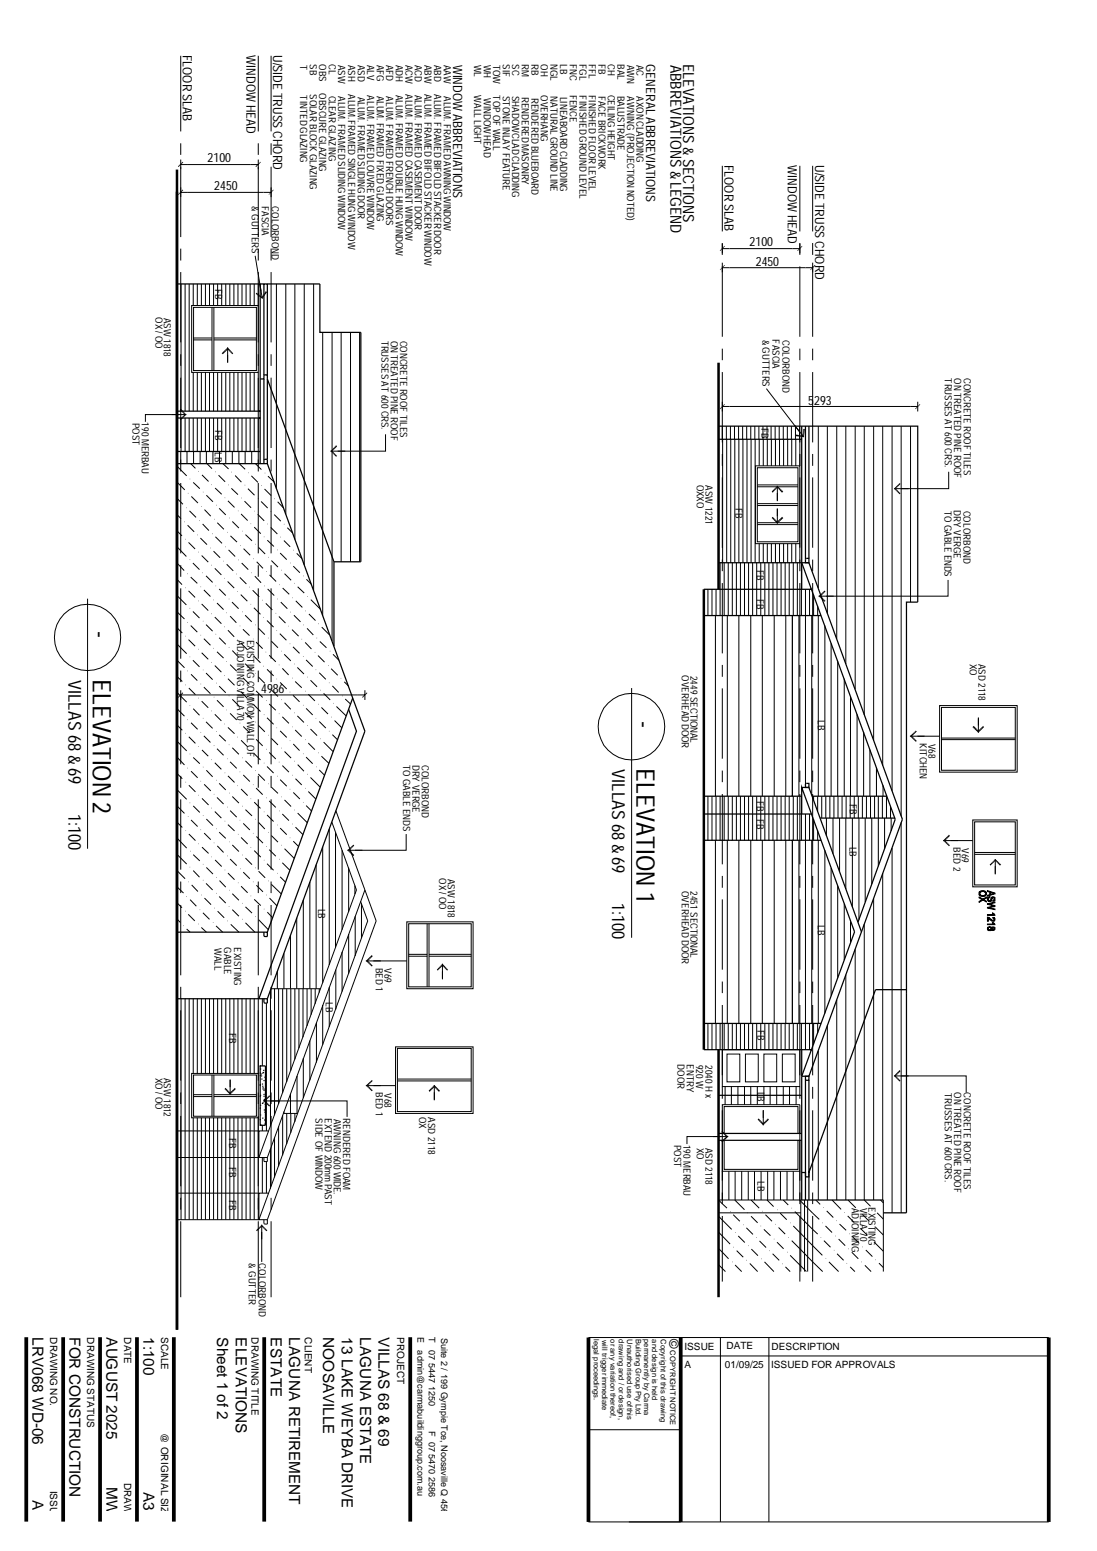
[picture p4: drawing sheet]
<svg xmlns="http://www.w3.org/2000/svg" width="297mm" height="420mm" viewBox="0 0 297 420" stroke-linecap="round" stroke-linejoin="round" font-family="sans-serif">
<defs><g id="words">
<g font-size="6.9">
<text x="25.1" y="171.1" transform="rotate(90 25.1 171.1)">-</text>
<text x="25.1" y="183.9" transform="rotate(90 25.1 183.9)">ELEVATION 2</text>
<text x="172.4" y="195.2" transform="rotate(90 172.4 195.2)">-</text>
<text x="172.4" y="208.1" transform="rotate(90 172.4 208.1)">ELEVATION 1</text>
</g>
<g font-size="4.8">
<text x="18.5" y="184.3" transform="rotate(90 18.5 184.3)">VILLAS 68 &amp; 69</text>
<text x="165.8" y="208.4" transform="rotate(90 165.8 208.4)">VILLAS 68 &amp; 69</text>
<text x="18.5" y="220.4" transform="rotate(90 18.5 220.4)">1:100</text>
<text x="165.8" y="244.6" transform="rotate(90 165.8 244.6)">1:100</text>
</g>
<g font-size="4.1">
<text x="181.5" y="17.5" transform="rotate(90 181.5 17.5)">ABBREVIATIONS &amp; LEGEND</text>
<text x="185" y="17.2" transform="rotate(90 185 17.2)">ELEVATIONS &amp; SECTIONS</text>
<text x="8.8" y="362.2" transform="rotate(90 8.8 362.2)">LRV068 WD-06</text>
<text x="18.8" y="362.2" transform="rotate(90 18.8 362.2)">FOR CONSTRUCTION</text>
<text x="28.9" y="362.2" transform="rotate(90 28.9 362.2)">AUGUST 2025</text>
<text x="38.9" y="362.2" transform="rotate(90 38.9 362.2)">1:100</text>
<text x="58.8" y="362.2" transform="rotate(90 58.8 362.2)">Sheet 1 of 2</text>
<text x="63.8" y="362.2" transform="rotate(90 63.8 362.2)">ELEVATIONS</text>
<text x="73.3" y="362.2" transform="rotate(90 73.3 362.2)">ESTATE</text>
<text x="78.3" y="362.2" transform="rotate(90 78.3 362.2)">LAGUNA RETIREMENT</text>
<text x="87.5" y="362.2" transform="rotate(90 87.5 362.2)">NOOSAVILLE</text>
<text x="92.5" y="362.2" transform="rotate(90 92.5 362.2)">13 LAKE WEYBA DRIVE</text>
<text x="97.5" y="362.2" transform="rotate(90 97.5 362.2)">LAGUNA ESTATE</text>
<text x="102.5" y="362.2" transform="rotate(90 102.5 362.2)">VILLAS 68 &amp; 69</text>
<text x="8.8" y="406.3" transform="rotate(90 8.8 406.3)">A</text>
<text x="28.9" y="402.8" transform="rotate(90 28.9 402.8)">MW</text>
<text x="38.9" y="404.1" transform="rotate(90 38.9 404.1)">A3</text>
</g>
<g font-size="3.5">
<text x="49.5" y="14.9" transform="rotate(90 49.5 14.9)">FLOOR SLAB</text>
<text x="66.7" y="15" transform="rotate(90 66.7 15)">WINDOW HEAD</text>
<text x="74" y="14.9" transform="rotate(90 74 14.9)">U/SIDE TRUSS CHORD</text>
<text x="122.7" y="17.5" transform="rotate(90 122.7 17.5)">WINDOW ABBREVIATIONS</text>
<text x="174.9" y="17.3" transform="rotate(90 174.9 17.3)">GENERAL ABBREVIATIONS</text>
<text x="56.2" y="44">2100</text>
<text x="196.2" y="44.7" transform="rotate(90 196.2 44.7)">FLOOR SLAB</text>
<text x="213.4" y="44.8" transform="rotate(90 213.4 44.8)">WINDOW HEAD</text>
<text x="220.7" y="44.7" transform="rotate(90 220.7 44.7)">U/SIDE TRUSS CHORD</text>
<text x="58" y="51.5">2450</text>
<text x="202.9" y="66.8">2100</text>
<text x="204.6" y="71.9">2450</text>
<text x="218.9" y="109.6">5293</text>
<text x="70.7" y="187.7">4986</text>
<text x="181.3" y="362.8" transform="rotate(90 181.3 362.8)">©</text>
</g>
<g font-size="2.7">
<text x="81.3" y="17.5" transform="rotate(90 81.3 17.5)">T</text>
<text x="83.9" y="17.4" transform="rotate(90 83.9 17.4)">SB</text>
<text x="86.4" y="17.4" transform="rotate(90 86.4 17.4)">OBS</text>
<text x="89.1" y="17.4" transform="rotate(90 89.1 17.4)">CL</text>
<text x="91.6" y="17.5" transform="rotate(90 91.6 17.5)">ASW</text>
<text x="94.2" y="17.5" transform="rotate(90 94.2 17.5)">ASH</text>
<text x="96.9" y="17.5" transform="rotate(90 96.9 17.5)">ASD</text>
<text x="99.4" y="17.5" transform="rotate(90 99.4 17.5)">ALV</text>
<text x="102" y="17.5" transform="rotate(90 102 17.5)">AFG</text>
<text x="104.6" y="17.5" transform="rotate(90 104.6 17.5)">AFD</text>
<text x="107.2" y="17.5" transform="rotate(90 107.2 17.5)">ADH</text>
<text x="109.8" y="17.5" transform="rotate(90 109.8 17.5)">ACW</text>
<text x="112.4" y="17.5" transform="rotate(90 112.4 17.5)">ACD</text>
<text x="115" y="17.5" transform="rotate(90 115 17.5)">ABW</text>
<text x="117.5" y="17.5" transform="rotate(90 117.5 17.5)">ABD</text>
<text x="120.1" y="17.5" transform="rotate(90 120.1 17.5)">AAW</text>
<text x="128.4" y="17.5" transform="rotate(90 128.4 17.5)">WL</text>
<text x="131" y="17.5" transform="rotate(90 131 17.5)">WH</text>
<text x="133.5" y="17.5" transform="rotate(90 133.5 17.5)">TOW</text>
<text x="136.1" y="17.4" transform="rotate(90 136.1 17.4)">SIF</text>
<text x="138.7" y="17.4" transform="rotate(90 138.7 17.4)">SC</text>
<text x="141.3" y="17.3" transform="rotate(90 141.3 17.3)">RM</text>
<text x="143.9" y="17.3" transform="rotate(90 143.9 17.3)">RB</text>
<text x="146.5" y="17.4" transform="rotate(90 146.5 17.4)">OH</text>
<text x="149.1" y="17.3" transform="rotate(90 149.1 17.3)">NGL</text>
<text x="151.6" y="17.3" transform="rotate(90 151.6 17.3)">LB</text>
<text x="154.3" y="17.3" transform="rotate(90 154.3 17.3)">FNC</text>
<text x="156.9" y="17.3" transform="rotate(90 156.9 17.3)">FGL</text>
<text x="159.4" y="17.3" transform="rotate(90 159.4 17.3)">FFL</text>
<text x="162.1" y="17.3" transform="rotate(90 162.1 17.3)">FB</text>
<text x="164.6" y="17.4" transform="rotate(90 164.6 17.4)">CH</text>
<text x="167.2" y="17.3" transform="rotate(90 167.2 17.3)">BAL</text>
<text x="169.8" y="17.5" transform="rotate(90 169.8 17.5)">AWN</text>
<text x="172.4" y="17.5" transform="rotate(90 172.4 17.5)">AC</text>
<text x="81.3" y="25.9" transform="rotate(90 81.3 25.9)">TINTED GLAZING</text>
<text x="83.9" y="25.4" transform="rotate(90 83.9 25.4)">SOLAR BLOCK GLAZING</text>
<text x="86.4" y="25.3" transform="rotate(90 86.4 25.3)">OBSCURE GLAZING</text>
<text x="89.1" y="25.9" transform="rotate(90 89.1 25.9)">CLEAR GLAZING</text>
<text x="91.6" y="26" transform="rotate(90 91.6 26)">ALUM. FRAMED SLIDING WINDOW</text>
<text x="94.2" y="25.5" transform="rotate(90 94.2 25.5)">ALUM.FRAMED SINGLE HUNG WINDOW</text>
<text x="96.9" y="26.2" transform="rotate(90 96.9 26.2)">ALUM. FRAMED SLIDING DOOR</text>
<text x="99.4" y="25.9" transform="rotate(90 99.4 25.9)">ALUM. FRAMED LOUVRE WINDOW</text>
<text x="102" y="25.9" transform="rotate(90 102 25.9)">ALUM. FRAMED FIXED GLAZING</text>
<text x="104.6" y="26.1" transform="rotate(90 104.6 26.1)">ALUM. FRAMED FRENCH DOORS</text>
<text x="107.2" y="25.6" transform="rotate(90 107.2 25.6)">ALUM. FRAMED DOUBLE HUNG WINDOW</text>
<text x="109.8" y="25.4" transform="rotate(90 109.8 25.4)">ALUM. FRAMED CASEMENT WINDOW</text>
<text x="112.4" y="25.6" transform="rotate(90 112.4 25.6)">ALUM. FRAMED CASEMENT DOOR</text>
<text x="115" y="25.4" transform="rotate(90 115 25.4)">ALUM. FRAMED BIFOLD STACKER WINDOW</text>
<text x="117.5" y="25.5" transform="rotate(90 117.5 25.5)">ALUM. FRAMED BIFOLD STACKER DOOR</text>
<text x="120.1" y="26" transform="rotate(90 120.1 26)">ALUM. FRAMED AWNING WINDOW</text>
<text x="128.4" y="25.9" transform="rotate(90 128.4 25.9)">WALL LIGHT</text>
<text x="131" y="26.6" transform="rotate(90 131 26.6)">WINDOW HEAD</text>
<text x="133.5" y="25.9" transform="rotate(90 133.5 25.9)">TOP OF WALL</text>
<text x="136.1" y="26" transform="rotate(90 136.1 26)">STONE INLAY FEATURE</text>
<text x="138.7" y="25.9" transform="rotate(90 138.7 25.9)">SHADOWCLAD CLADDING</text>
<text x="141.3" y="26.2" transform="rotate(90 141.3 26.2)">RENDERED MASONRY</text>
<text x="143.9" y="26.5" transform="rotate(90 143.9 26.5)">RENDERED BLUEBOARD</text>
<text x="146.5" y="25.8" transform="rotate(90 146.5 25.8)">OVERHANG</text>
<text x="149.1" y="26" transform="rotate(90 149.1 26)">NATURAL GROUND LINE</text>
<text x="151.6" y="26.2" transform="rotate(90 151.6 26.2)">LINEABOARD CLADDING</text>
<text x="154.3" y="25.7" transform="rotate(90 154.3 25.7)">FENCE</text>
<text x="156.9" y="25.9" transform="rotate(90 156.9 25.9)">FINISHED GROUND LEVEL</text>
<text x="159.4" y="25.8" transform="rotate(90 159.4 25.8)">FINISHED FLOOR LEVEL</text>
<text x="162.1" y="25.9" transform="rotate(90 162.1 25.9)">FACE BRICKWORK</text>
<text x="164.6" y="25.6" transform="rotate(90 164.6 25.6)">CEILING HEIGHT</text>
<text x="167.2" y="26" transform="rotate(90 167.2 26)">BALUSTRADE</text>
<text x="169.8" y="26.1" transform="rotate(90 169.8 26.1)">AWNING (PROJECTION NOTED)</text>
<text x="172.4" y="26" transform="rotate(90 172.4 26)">AXON CLADDING</text>
<text x="68.2" y="55.9" transform="rotate(90 68.2 55.9)">&amp; GUTTERS</text>
<text x="70.9" y="55.8" transform="rotate(90 70.9 55.8)">FASCIA</text>
<text x="73.6" y="55.9" transform="rotate(90 73.6 55.9)">COLORBOND</text>
<text x="58.3" y="78.3" transform="rotate(90 58.3 78.3)">FB</text>
<text x="42.1" y="86" transform="rotate(90 42.1 86)">OX / OO</text>
<text x="44.4" y="86.1" transform="rotate(90 44.4 86.1)">ASW 1818</text>
<text x="103.3" y="92.2" transform="rotate(90 103.3 92.2)">TRUSSES AT 600 CRS.</text>
<text x="105.8" y="92.2" transform="rotate(90 105.8 92.2)">ON TREATED PINE ROOF</text>
<text x="108.4" y="92.2" transform="rotate(90 108.4 92.2)">CONCRETE ROOF TILES</text>
<text x="206.5" y="92" transform="rotate(90 206.5 92)">&amp; GUTTERS</text>
<text x="209.2" y="91.9" transform="rotate(90 209.2 91.9)">FASCIA</text>
<text x="211.9" y="92" transform="rotate(90 211.9 92)">COLORBOND</text>
<text x="255.9" y="102.5" transform="rotate(90 255.9 102.5)">TRUSSES AT 600 CRS.</text>
<text x="258.4" y="102.4" transform="rotate(90 258.4 102.4)">ON TREATED PINE ROOF</text>
<text x="260.9" y="102.4" transform="rotate(90 260.9 102.4)">CONCRETE ROOF TILES</text>
<text x="35.9" y="114.5" transform="rotate(90 35.9 114.5)">POST</text>
<text x="38.4" y="114.4" transform="rotate(90 38.4 114.4)">190 MERBAU</text>
<text x="58.3" y="116.5" transform="rotate(90 58.3 116.5)">FB</text>
<text x="206.2" y="115.9" transform="rotate(90 206.2 115.9)">FB</text>
<text x="58.2" y="122.6" transform="rotate(90 58.2 122.6)">LB</text>
<text x="188.7" y="131.3" transform="rotate(90 188.7 131.3)">OXXO</text>
<text x="191" y="131.4" transform="rotate(90 191 131.4)">ASW 1221</text>
<text x="199.1" y="137.5" transform="rotate(90 199.1 137.5)">FB</text>
<text x="255.8" y="138.4" transform="rotate(90 255.8 138.4)">TO GABLE ENDS</text>
<text x="258.3" y="138.2" transform="rotate(90 258.3 138.2)">DRY VERGE</text>
<text x="260.9" y="138.3" transform="rotate(90 260.9 138.3)">COLORBOND</text>
<text x="204.9" y="154.4" transform="rotate(90 204.9 154.4)">FB</text>
<text x="204.9" y="162.2" transform="rotate(90 204.9 162.2)">FB</text>
<text x="64.3" y="173.4" transform="rotate(90 64.3 173.4)">ADJOINING VILLA 70</text>
<text x="67" y="173.3" transform="rotate(90 67 173.3)">EXISTING COMMON WALL OF</text>
<text x="262.6" y="179.8" transform="rotate(90 262.6 179.8)">XO</text>
<text x="264.9" y="179.8" transform="rotate(90 264.9 179.8)">ASD 2118</text>
<text x="184.7" y="182.9" transform="rotate(90 184.7 182.9)">OVERHEAD DOOR</text>
<text x="186.9" y="183" transform="rotate(90 186.9 183)">2449 SECTIONAL</text>
<text x="221.5" y="195.1" transform="rotate(90 221.5 195.1)">LB</text>
<text x="249.1" y="201.3" transform="rotate(90 249.1 201.3)">KITCHEN</text>
<text x="251.4" y="201.5" transform="rotate(90 251.4 201.5)">V68</text>
<text x="109.1" y="207.2" transform="rotate(90 109.1 207.2)">TO GABLE ENDS</text>
<text x="111.7" y="207.1" transform="rotate(90 111.7 207.1)">DRY VERGE</text>
<text x="114.2" y="207.1" transform="rotate(90 114.2 207.1)">COLORBOND</text>
<text x="204.9" y="217" transform="rotate(90 204.9 217)">FB</text>
<text x="204.9" y="222" transform="rotate(90 204.9 222)">FB</text>
<text x="230.1" y="217.9" transform="rotate(90 230.1 217.9)">FB</text>
<text x="230" y="229.3" transform="rotate(90 230 229.3)">LB</text>
<text x="258.1" y="229.6" transform="rotate(90 258.1 229.6)">BED 2</text>
<text x="260.4" y="229.7" transform="rotate(90 260.4 229.7)">V69</text>
<text x="119" y="238" transform="rotate(90 119 238)">OX / OO</text>
<text x="121.2" y="238" transform="rotate(90 121.2 238)">ASW 1818</text>
<text x="184.7" y="241.3" transform="rotate(90 184.7 241.3)">OVERHEAD DOOR</text>
<text x="186.9" y="241.3" transform="rotate(90 186.9 241.3)">2451 SECTIONAL</text>
<text x="86.2" y="246.2" transform="rotate(90 86.2 246.2)">LB</text>
<text x="221.5" y="250.7" transform="rotate(90 221.5 250.7)">LB</text>
<text x="58.1" y="256.8" transform="rotate(90 58.1 256.8)">WALL</text>
<text x="60.7" y="256.7" transform="rotate(90 60.7 256.7)">GABLE</text>
<text x="63.4" y="256.7" transform="rotate(90 63.4 256.7)">EXISTING</text>
<text x="101.8" y="262.2" transform="rotate(90 101.8 262.2)">BED 1</text>
<text x="104.1" y="262.3" transform="rotate(90 104.1 262.3)">V69</text>
<text x="88.2" y="271.6" transform="rotate(90 88.2 271.6)">LB</text>
<text x="62.1" y="279.9" transform="rotate(90 62.1 279.9)">FB</text>
<text x="205.1" y="278.9" transform="rotate(90 205.1 278.9)">FB</text>
<text x="42.1" y="292" transform="rotate(90 42.1 292)">XO / OO</text>
<text x="44.4" y="292" transform="rotate(90 44.4 292)">ASW 1812</text>
<text x="183.5" y="288.3" transform="rotate(90 183.5 288.3)">DOOR</text>
<text x="186" y="288.3" transform="rotate(90 186 288.3)">ENTRY</text>
<text x="188.5" y="288.4" transform="rotate(90 188.5 288.4)">920 W</text>
<text x="191" y="288.5" transform="rotate(90 191 288.5)">2040 H x</text>
<text x="101.8" y="296" transform="rotate(90 101.8 296)">BED 1</text>
<text x="104.1" y="296.1" transform="rotate(90 104.1 296.1)">V68</text>
<text x="205.1" y="295.7" transform="rotate(90 205.1 295.7)">LB</text>
<text x="255.9" y="296" transform="rotate(90 255.9 296)">TRUSSES AT 600 CRS.</text>
<text x="258.4" y="296" transform="rotate(90 258.4 296)">ON TREATED PINE ROOF</text>
<text x="260.9" y="296" transform="rotate(90 260.9 296)">CONCRETE ROOF TILES</text>
<text x="85.4" y="303" transform="rotate(90 85.4 303)">SIDE OF WINDOW</text>
<text x="88" y="302.9" transform="rotate(90 88 302.9)">EXTEND 200mm PAST</text>
<text x="90.4" y="303.1" transform="rotate(90 90.4 303.1)">AWNING 600 WIDE.</text>
<text x="93" y="302.9" transform="rotate(90 93 302.9)">RENDERED FOAM</text>
<text x="113.5" y="302.6" transform="rotate(90 113.5 302.6)">OX</text>
<text x="115.9" y="302.6" transform="rotate(90 115.9 302.6)">ASD 2118</text>
<text x="62.1" y="308.4" transform="rotate(90 62.1 308.4)">FB</text>
<text x="182.5" y="310.1" transform="rotate(90 182.5 310.1)">POST</text>
<text x="185.1" y="310.1" transform="rotate(90 185.1 310.1)">190 MERBAU</text>
<text x="188.7" y="310.9" transform="rotate(90 188.7 310.9)">XO</text>
<text x="191" y="310.9" transform="rotate(90 191 310.9)">ASD 2118</text>
<text x="62.1" y="316.2" transform="rotate(90 62.1 316.2)">FB</text>
<text x="205.1" y="320" transform="rotate(90 205.1 320)">LB</text>
<text x="62.1" y="325.1" transform="rotate(90 62.1 325.1)">FB</text>
<text x="230.6" y="327.1" transform="rotate(90 230.6 327.1)">ADJOINING</text>
<text x="232.9" y="327.1" transform="rotate(90 232.9 327.1)">VILLA 70</text>
<text x="235.2" y="326.9" transform="rotate(90 235.2 326.9)">EXISTING</text>
<text x="67.4" y="342.3" transform="rotate(90 67.4 342.3)">&amp; GUTTER</text>
<text x="70.1" y="342.3" transform="rotate(90 70.1 342.3)">COLORBOND FA</text>
<text x="13.5" y="362.2" transform="rotate(90 13.5 362.2)">DRAWING NO.</text>
<text x="23.6" y="362.2" transform="rotate(90 23.6 362.2)">DRAWING STATUS</text>
<text x="33.6" y="362.2" transform="rotate(90 33.6 362.2)">DATE</text>
<text x="43.6" y="362.2" transform="rotate(90 43.6 362.2)">SCALE</text>
<text x="68.1" y="362.2" transform="rotate(90 68.1 362.2)">DRAWING TITLE</text>
<text x="82.5" y="362.2" transform="rotate(90 82.5 362.2)">CLIENT</text>
<text x="107.5" y="362.2" transform="rotate(90 107.5 362.2)">PROJECT</text>
<text x="185.3" y="365.6">ISSUE</text>
<text x="196.7" y="365.5">DATE</text>
<text x="208.9" y="365.6">DESCRIPTION</text>
<text x="185.3" y="370.5">A</text>
<text x="196.3" y="370.6">01/09/25</text>
<text x="208.8" y="370.6">ISSUED FOR APPROVALS</text>
<text x="43.6" y="388.3" transform="rotate(90 43.6 388.3)">@ ORIGINAL SIZE</text>
<text x="33.6" y="401.7" transform="rotate(90 33.6 401.7)">DRAWN</text>
<text x="13.5" y="403.8" transform="rotate(90 13.5 403.8)">ISSUE</text>
</g>
<g font-size="2.5">
<text x="113" y="362.1" transform="rotate(90 113 362.1)">E</text>
<text x="113" y="365.8" transform="rotate(90 113 365.8)">admin@carmabuildinggroup.com.au</text>
<text x="116.1" y="362.2" transform="rotate(90 116.1 362.2)">T</text>
<text x="116.1" y="365.8" transform="rotate(90 116.1 365.8)">07 5447 1250</text>
<text x="119.5" y="362.3" transform="rotate(90 119.5 362.3)">Suite 2 / 199 Gympie Tce, Noosaville Q 4566</text>
<text x="116.1" y="387.7" transform="rotate(90 116.1 387.7)">F 07 5470 2586</text>
</g>
<g font-size="2">
<text x="160.8" y="362.8" transform="rotate(90 160.8 362.8)">legal proceedings.</text>
<text x="163.1" y="362.9" transform="rotate(90 163.1 362.9)">will trigger immediate</text>
<text x="165.3" y="362.8" transform="rotate(90 165.3 362.8)">or any variation thereof,</text>
<text x="167.6" y="362.8" transform="rotate(90 167.6 362.8)">drawing and / or design,</text>
<text x="169.8" y="362.8" transform="rotate(90 169.8 362.8)">Unauthorised use of this</text>
<text x="172.1" y="362.8" transform="rotate(90 172.1 362.8)">Building Group Pty Ltd.</text>
<text x="174.4" y="362.8" transform="rotate(90 174.4 362.8)">permanently by Carma</text>
<text x="176.6" y="362.8" transform="rotate(90 176.6 362.8)">and design is held</text>
<text x="178.9" y="362.8" transform="rotate(90 178.9 362.8)">Copyright of this drawing</text>
<text x="181.4" y="365.8" transform="rotate(90 181.4 365.8)">COPYRIGHT NOTICE</text>
</g>
</g></defs>
<g fill="none" stroke="#000" stroke-width=".27">
<path d="M48.9 15.1v20.5M69.9 15.1v20.5M73.4 15.1v20.5M48.9 38.8v3.2M69.9 38.8v3.2M73.4 38.8v3.2M48.9 43.2v21M48.9 44.6h21M48.9 52.1h24.5M69.9 43.2v21M73.4 45.2v19M195.6 44.9v17.8"/>
<path d="M216.6 44.9v17.8M220 44.9v17.8M48.9 67.4v3.2M48.9 73.7v19.1M49 76.9v34.5M50.1 76.9v34.5M51.2 76.9v34.5M52.3 76.9v5.9M53.4 76.9v5.9M54.5 76.9v5.9M55.6 76.9v5.9M56.7 76.9v5.9"/>
<path d="M57.8 76.9v5.9M58.9 76.9v5.9M60 76.9v5.9M61.1 76.9v5.9M62.2 76.9v5.9M63.3 76.9v5.9M64.4 76.9v5.9M65.5 76.9v5.9M66.6 76.9v5.9M67.7 76.9v5.9M68.8 76.9v5.9M69.1 69.3l1.6 9.7"/>
<path d="M69.9 67.4v3.2M69.9 73.7v19.1M70.4 77l.6 3.9M73.4 67.4v3.2M73.4 73.7v19.1M74.8 76.9v55.6M77.4 76.9v62.4M79.8 76.9v69.3M82.4 76.9v76.1M84.9 76.9v83M195.6 65.8v3.2M195.6 71.2v20"/>
<path d="M195.6 67.4h21M195.6 72.5h24.4M216.6 65.8v3.2M216.6 72.2v19M220 65.8v3.2M220 71.2v20M48.9 96v3.1M51.9 82.8h18v18.1h-18zM52.4 83.3h17v17.1h-17zM52.4 91.6h5M52.4 92.1h5M57.4 83.3v17.1"/>
<path d="M57.9 91.6h11.5M57.9 92.1h11.5M57.9 83.3v17.1M61.6 94.1v4.2M69.9 96v3.1M73.4 96v3.1M87.4 90v76.8M89.9 90v83.6M92.4 90v62.2M94.9 90v62.2M97.4 90v62.2M195.6 94.4v3.2"/>
<path d="M216.6 94.4v3.2M220 94.4v3.2M46.5 112.3h4M48.5 112.3h-9.1v2M48.9 102.3v19.1M49 113.2v9.1M50.1 113.2v9.1M51.2 113.2v9.1M52.3 100.9v10.5M52.3 113.2v9.1M53.4 100.9v10.5M53.4 113.2v9.1"/>
<path d="M54.5 100.9v10.5M54.5 113.2v9.1M55.6 100.9v10.5M55.6 113.2v9.1M56.7 100.9v10.5M56.7 113.2v9.1M57.8 100.9v10.5M57.8 113.2v9.1M58.9 100.9v10.5M58.9 113.2v9.1M60 100.9v10.5M60 113.2v9.1"/>
<path d="M61.1 100.9v10.5M61.1 113.2v12.4M62.2 100.9v10.5M62.2 113.2v9.1M63.3 100.9v10.5M63.3 113.2v9.1M64.4 100.9v10.5M64.4 113.2v9.1M65.5 100.9v10.5M65.5 113.2v9.1M66.6 100.9v10.5M66.6 113.2v9.1"/>
<path d="M67.7 100.9v10.5M67.7 113.2v9.1M68.8 100.9v10.5M68.8 113.2v9.1M69.9 100.9v26.8M73.4 102.3v19.1M104.4 117.6v4.6h-13M195.6 100.8v19M195.6 110.1h52.9M195.7 119v33.4M196.7 115.4v3.6M196.8 119v33.4"/>
<path d="M197.8 115.4v3.6M197.9 119v33.4M198.9 115.4v3.6M199 119v33.4M200 115.4v3.6M200.1 119v33.4M201.1 115.4v3.6M201.2 119v33.4M202.2 115.4v3.6M202.3 119v33.4M203.3 115.4v3.6M203.4 119v33.4"/>
<path d="M204.4 115.4v3.6M204.5 119v33.4M205.5 115.4v3.6M205.6 119v7.2M206.6 115.4v3.6M206.7 119v7.2M207.5 105.3l8.9 11.6M207.7 115.4v3.6M207.8 119v7.2M208.8 115.4v3.6M208.9 119v7.2M209.9 115.4v3.6"/>
<path d="M210 119v7.2M211 115.4v3.6M211.1 119v7.2M212.1 115.4v3.6M212.2 119v7.2M213.2 115.4v3.6M213.3 119v7.2M214.3 115.4v3.6M214.4 119v7.2M215.2 115.3l2.5 3.1M215.4 115.4v3.6M215.5 119v7.2"/>
<path d="M216.5 115.4v3.6M216.6 100.8v25.4M220 100.8v19M221.6 115.4v43.9M224 115.4v50.8M226.6 115.4v57.6M229 115.4v64.5M231.6 115.4v71.3M234 115.4v78.3M236.6 115.4v85.1M239 115.4v92M241.6 115.4v98.8"/>
<path d="M244 115.4v105.7M246.5 115.4v47.7M248.5 108.8v2.7M47.9 126.3l2.6 2.6M47.9 130.6l2.1 2.1M47.9 135l1.6 1.6M47.9 139.4l1.1 1.1M48.9 122.3v5.4M48.9 130.9v19M50.4 137.5h.1M50.6 122.3v3.3M50.9 133.6h.1"/>
<path d="M51.3 138.4l1.8 1.8M51.4 129.8h.1M51.6 125.6l1.3 1.3M51.8 134.5l1.8 1.8M52.3 130.7l1.8 1.7M52.4 122.3v3.3M53.8 127.7h.1M54.2 122.3v3.3M54.4 137.2h.1M54.7 128.7l1.8 1.7M54.9 133.3h.1M55.4 138l1.7 1.8"/>
<path d="M55.9 134.2l1.8 1.7M55.9 122.3v3.3M56 125.6l1.4 1.4M57.3 131.3h.1M57.7 122.3v3.3M58.3 127.8h.1M58.3 132.2l1.7 1.7M58.5 136.9h.1M59.2 128.7l1.8 1.8M59.4 137.7l1.7 1.8M59.4 122.3v3.3M60.4 125.6l1.5 1.4"/>
<path d="M60.9 134.8h.1M61.7 135.7l1.8 1.8M61.8 131.4h.1M62.7 132.3l1.7 1.7M62.7 127.9h.1M62.9 122.3v3.3M63.7 128.8l1.7 1.8M64.4 138.4h.1M64.7 122.3v3.3M64.8 125.6l1.6 1.5M65.3 139.2l1.8 1.8M65.4 134.9h.1"/>
<path d="M66.2 135.8l1.8 1.7M66.3 131.4h.1M66.4 122.3v3.3M67.1 132.4l1.8 1.8M67.2 128.1h.1M68.1 128.9l1.7 1.8M68.2 122.3v3.3M68.9 138.5h.1M69.2 125.6l1.6 1.6M69.8 139.3l1.7 1.8M69.8 135h.1M69.9 130.9v19"/>
<path d="M70.7 135.8l1.8 1.8M70.8 131.5h.1M71.6 132.5l1.8 1.7M71.7 128.1h.1M72.6 129l1.7 1.6M73.3 138.6h.1M73.4 124.5v3.2M73.4 130.9v19M74.3 135.1h.1M74.3 139.4l1.7 1.8M75.2 135.9l1.5 1.6M89.5 122.2h4"/>
<path d="M195.6 123v3.2M195.6 129.3v19.1M204.6 126.2h12v21.1h-12zM205.1 126.7h11v20.1h-11zM205.1 136.4h11M205.1 136.9h11M205.1 131.4h11M205.1 131.9h11M210.5 131.6v4.2M210.5 137.7v4.2M216.6 129.3v25.4M220 123v3.2"/>
<path d="M220 129.3v19.1M242.1 132.4h3.9M256.9 127.8v4.6h-12.9M47.9 143.8l1.4 1.4M47.9 148.1l2.6 2.6M47.9 152.5l2 2.1M47.9 156.9l1.4 1.5M48.9 153.1v3.2M48.9 159.4v19M49.9 141.4h.1M50.2 146.1h.1M50.2 159.2h.1"/>
<path d="M50.8 142.3l1.8 1.8M50.8 155.4h.1M51.1 146.9l1.7 1.8M51.4 151.6h.1M51.6 156.3l1.8 1.7M52.2 152.5l1.8 1.8M53.4 144.9h.1M53.8 149.6h.1M53.9 141h.1M54.3 145.8l1.7 1.7M54.4 159h.1M54.6 150.5l1.8 1.8"/>
<path d="M54.9 141.9l1.7 1.8M54.9 155.2h.1M55.2 159.8l1.8 1.8M55.8 156l1.8 1.8M57 148.5h.1M57.2 153.1h.1M57.5 144.6h.1M57.8 149.3l1.8 1.8M58 140.7h.1M58.2 154l1.7 1.7M58.3 145.4l1.8 1.8M58.4 158.7h.1"/>
<path d="M58.8 141.6l1.8 1.8M59.4 159.6l1.7 1.7M60.5 152h.1M60.8 156.7h.1M61 148.1h.1M61.4 152.9l1.8 1.7M61.6 144.2h.1M61.6 157.5l1.8 1.8M61.9 149l1.8 1.7M62.1 140.3h.1M62.4 145.2l1.8 1.7M62.9 141.3l1.8 1.7"/>
<path d="M64 155.5h.1M64.5 151.7h.1M64.9 156.4l1.8 1.8M65 147.8h.1M65.4 152.5l1.8 1.8M65.5 143.9h.1M66 148.6l1.7 1.8M66.5 144.8l1.7 1.7M67.6 159h.1M67.9 141.9h.1M68.1 155.2h.1M68.4 159.9l1.8 1.8"/>
<path d="M68.6 151.3h.1M68.8 142.8l1.8 1.8M69 156.1l1.7 1.8M69.1 147.4h.1M69.5 152.2l1.7 1.8M69.9 153.1v3.2M69.9 159.4v19M70 148.3l1.8 1.8M71.5 145.4h.1M71.6 158.7h.1M72.1 154.8h.1M72.4 141.9h.1"/>
<path d="M72.4 146.3l1.8 1.7M72.5 159.6l1.8 1.7M72.6 151h.1M73 155.7l1.8 1.8M73.3 142.9l1.8 1.8M73.4 153.1v3.2M73.4 159.4v19M73.5 151.8l1.8 1.8M75 149h.1M75.7 158.4h.1M75.9 149.8l1.7 1.8M75.9 145.5h.1"/>
<path d="M76.2 154.5h.1M76.5 159.3l1.8 1.7M76.9 142h.1M76.9 146.4l1.7 1.7M77 155.4l1.8 1.8M77.8 143l1.4 1.4M78.6 152.5h.1M79.4 153.4l1.8 1.8M79.5 149.1h.1M79.8 158h.1M80.3 149.9l1.5 1.4M80.6 159l1.8 1.7"/>
<path d="M82.1 156h.1M83 156.9l1.2 1.3M191.7 159.6v7.2M192.8 159.6v7.2M193.9 159.6v7.2M195 152.4v14.4M195.6 151.6v3.1M195.6 157.9v19.1M196.1 152.4v14.4M197.2 152.4v14.4M198.3 152.4v14.4M199.4 152.4v14.4"/>
<path d="M200.5 152.4v14.4M201.6 152.4v14.4M202.7 152.4v14.4M203.8 152.4v14.4M204.9 152.4v14.4M205.1 141.6h11M205.1 142.1h11M205.6 147.3v5.1M206 152.4v14.4M206.7 147.3v5.1M207.1 152.4v14.4M207.8 147.3v5.1"/>
<path d="M208.2 152.4v14.4M208.9 147.3v5.1M209.3 152.4v14.4M210 147.3v5.1M210.4 152.4v14.4M211.1 147.3v5.1M211.5 152.4v14.4M212.2 147.3v5.1M212.6 152.4v14.4M213.3 147.3v5.1M213.7 152.4v14.4M214.4 147.3v5.1"/>
<path d="M214.8 152.4v14.4M215.5 147.3v5.1M215.9 152.4v14.4M216.6 157.9v19.1M217 152.4v14.4M218.1 159.6v53.7M219.2 159.6v7.2M220 151.6v3.1M220 157.9v19.1M256.7 157.1v4.4h-33M23.7 162.2v67.7M47.9 161.3l2.6 2.6"/>
<path d="M47.9 170.1l1.5 1.4M47.9 174.5l2.6 2.6M47.9 178.9l2.1 2M47.9 165.7l2.1 2M50.2 172.3h.1M50.8 168.6h.1M51.1 160.1l1.7 1.7M51.1 173.3l1.7 1.7M51.4 164.8h.1M51.4 177.9h.1M51.6 169.5l1.8 1.7M52.2 165.7l1.8 1.7"/>
<path d="M52.2 178.9l1.8 1.7M53.8 162.8h.1M53.8 175.9h.1M54.4 172.1h.1M54.6 163.6l1.8 1.8M54.6 176.8l1.8 1.8M54.9 168.3h.1M55.2 173l1.8 1.8M55.8 169.2l1.8 1.8M57.2 166.2h.1M57.3 179.5h.1M57.8 162.5h.1"/>
<path d="M57.8 175.6h.1M58.2 167.2l1.7 1.8M58.4 171.8h.1M58.8 163.4l1.7 1.7M58.8 176.6l1.7 1.7M59.4 172.8l1.7 1.7M60.8 169.8h.1M61.4 166h.1M61.4 179.2h.1M61.7 170.7l1.7 1.8M62 162.3h.1M62 175.4h.1"/>
<path d="M62.3 166.9l1.7 1.8M62.8 163.1l1.8 1.8M62.9 176.2l1.7 1.8M64.3 160.2h.1M64.3 173.4h.1M64.9 169.5h.1M65.2 161.1l1.8 1.8M65.2 174.2l1.8 1.8M65.5 165.7h.1M65.5 178.9h.1M65.8 170.5l1.8 1.7M66.4 166.7l1.8 1.7"/>
<path d="M66.4 179.8l1.8 1.8M67.9 163.7h.1M67.9 176.9h.1M68.5 173.1h.1M68.7 164.6l1.8 1.8M68.7 177.8l1.8 1.7M69.1 169.3h.1M69.3 173.9l1.8 1.8M69.9 170.1l1.8 1.8M71.1 162.6h.1M71.4 167.3h.1M72 163.4l1.7 1.8"/>
<path d="M72 176.7h.1M72.3 168.1l1.8 1.8M72.6 172.8h.1M72.9 177.5l1.8 1.8M73.5 173.7l1.8 1.8M74.7 166.2h.1M74.9 170.8h.1M75.2 162.3h.1M75.5 167l1.8 1.8M75.8 171.7l1.8 1.7M76 163.1l1.8 1.8M76.1 176.4h.1"/>
<path d="M77 177.2l1.7 1.8M78.1 169.6h.1M78.5 174.4h.1M78.7 165.8h.1M79.1 170.6l1.8 1.7M79.2 161.9h.1M79.3 175.2l1.8 1.8M79.6 166.7l1.8 1.7M79.7 179.9h.1M80.1 162.8l1.8 1.7M81.7 173.2h.1M82 177.8h.1"/>
<path d="M82.2 169.3h.1M82.6 174l1.7 1.8M82.7 165.5h.1M82.9 178.8l1.8 1.8M83.1 170.2l1.7 1.8M83.2 161.6h.1M83.7 166.3l1.7 1.8M84.2 162.4l2.6 2.7M85.3 176.7h.1M85.8 172.8h.1M86.1 177.6l1.8 1.8M86.3 169h.1"/>
<path d="M86.6 173.8l1.8 1.7M87.1 169.9l2.1 2.1M89.3 176.4h.1M90.2 177.2l1.6 1.7M193.7 166.8v48.9M196.9 166.8v48.9M200.1 166.8v48.9M203.3 166.8v48.9M206.4 166.8v48.9M209.6 166.8v48.9M212.8 166.8v48.9M216.3 166.8v48.9"/>
<path d="M219.8 166.8v48.6M220.3 161.1v5.7M221.4 164.1v2.7M221.6 166.8v48.9M221.7 161.5h4M223.4 169.5v46.2M225 174.3v41.4M226.8 179.1v36.6M47.9 192l2.1 2M47.9 183.3l1.5 1.3M47.9 187.6l2.6 2.6M47.9 196.4l1.5 1.4"/>
<path d="M48.9 181.7v3.1M48.9 187v20.1M48.9 188.3h49.9M50.2 185.5h.1M50.2 198.7h.1M50.8 181.7h.1M50.8 194.9h.1M51.1 186.4l1.8 1.8M51.1 199.6l1.8 1.8M51.4 191.1h.1M51.7 182.7l1.7 1.7M51.7 195.8l1.8 1.8"/>
<path d="M52.3 192l1.7 1.8M53.8 189.1h.1M54.4 185.3h.1M54.4 198.4h.1M54.6 189.9l1.8 1.8M54.9 194.6h.1M54.9 181.5h.1M55.2 186.1l1.8 1.8M55.2 199.3l1.8 1.8M55.8 182.3l1.8 1.8M55.8 195.5l1.8 1.8M57.3 192.6h.1"/>
<path d="M57.9 188.8h.1M58.2 180.3l1.7 1.8M58.2 193.5l1.7 1.8M58.5 185h.1M58.5 198.2h.1M58.8 189.7l1.7 1.8M59.4 185.9l1.7 1.8M59.4 199.1l1.7 1.7M60.8 183h.1M60.8 196.1h.1M61.4 192.3h.1M61.7 183.9l1.8 1.7"/>
<path d="M61.7 197.1l1.8 1.7M62 188.5h.1M62.3 180l1.8 1.8M62.3 193.3l1.8 1.7M62.9 189.4l1.8 1.8M64.3 186.5h.1M64.3 199.7h.1M64.9 182.8h.1M64.9 195.9h.1M65.3 187.4l1.7 1.8M65.5 192.1h.1M65.8 183.6l1.8 1.8"/>
<path d="M65.9 196.8l1.7 1.7M66.4 193l1.8 1.8M67.9 190h.1M68.5 199.4h.1M68.5 186.2h.1M68.7 191l1.8 1.7M69.1 182.4h.1M69.1 195.6h.1M69.3 187.2l1.8 1.7M69.9 183.3l1.8 1.8M69.9 181.7v3.1M69.9 188v19.1"/>
<path d="M69.9 196.5l1.8 1.7M71.4 180.5h.1M71.5 193.6h.1M72.1 189.8h.1M72.3 181.3l1.8 1.8M72.3 194.4l1.8 1.8M72.6 186h.1M72.6 199.2h.1M72.9 190.7l1.8 1.7M73.4 181.7v3.1M73.4 188v19.1M73.5 186.9l1.8 1.8"/>
<path d="M74.9 183.9h.1M74.9 197.1h.1M75.5 180.1h.1M75.5 193.3h.1M75.9 184.9l1.7 1.7M75.9 198l1.7 1.8M76.1 189.5h.1M76.5 194.2l1.7 1.8M76.5 181.1l1.6 1.7M77 190.4l1.7 1.8M78.5 187.5h.1M79.1 183.7h.1"/>
<path d="M79.1 196.9h.1M79.3 188.3l1.8 1.8M79.7 193.1h.1M79.9 197.7l1.8 1.8M79.9 184.6l1.8 1.7M80.5 180.8l1.8 1.8M80.5 193.9l1.8 1.8M82 191.1h.1M82.6 187.2h.1M82.9 191.9l1.8 1.8M83.2 183.4h.1M83.2 196.6h.1"/>
<path d="M83.5 188.1l1.8 1.8M84.1 184.3l1.8 1.8M84.1 197.5l1.8 1.8M85.5 181.4h.1M85.5 194.6h.1M86.1 190.8h.1M86.4 182.2l1.8 1.8M86.4 195.5l1.8 1.7M86.7 187h.1M87 191.6l1.8 1.8M87.6 187.8l1.8 1.8M88.8 180.3h.1"/>
<path d="M89.1 185h.1M89.1 198.1h.1M89.7 181.1l1.7 1.8M89.7 194.3h.1M90 199l1.4 1.4M90 185.8l1.7 1.8M90.3 190.5h.1M90.6 195.2l1.9 1.9M91.1 191.4l2.6 2.5M92.3 183.8h.1M92.6 188.5h.1M93.2 184.7l1.1 1.1"/>
<path d="M93.5 189.4l1.4 1.3M98.8 187v2.6M171 186.4v67.6M195.6 180.1v3.2M195.6 186.5v19M216.6 180.1v3.2M216.6 186.5v19M220 180.1v3.2M220 186.5v19M228.6 183.9v31.8M230.3 188.7v27M232.1 193.5v22.2"/>
<path d="M233.8 198.3v17.4M246.4 199.4h8M254.4 191.1h21v18.1h-21zM254.9 191.6h20v17.1h-20zM254.9 199.9h20M264.9 194.4v4.1M47.9 200.8l2.6 2.6M47.9 205.1l2.1 2.1M47.9 209.5l1.5 1.4M47.9 213.9l2.6 2.6M47.9 218.3l2.1 2M48.9 210.2v3.2"/>
<path d="M48.9 216.5v19.1M50.3 211.9h.1M50.8 208.1h.1M51.1 212.7l1.8 1.8M51.4 204.3h.1M51.4 217.5h.1M51.7 208.9l1.8 1.8M52.3 205.2l1.8 1.7M52.3 218.3l1.8 1.8M53.8 202.2h.1M53.8 215.4h.1M54.4 211.6h.1"/>
<path d="M54.7 203.2l1.7 1.7M54.7 216.3l1.8 1.8M54.9 207.8h.1M55.3 212.5l1.8 1.7M55.9 208.7l1.7 1.7M57.3 205.8h.1M57.3 218.9h.1M57.9 202h.1M57.9 215.2h.1M58.2 206.6l1.7 1.8M58.2 219.8l1.7 1.8M58.5 211.4h.1"/>
<path d="M58.8 202.8l1.7 1.8M58.8 216l1.7 1.8M59.4 212.2l1.7 1.8M60.9 209.3h.1M61.5 205.5h.1M61.5 218.7h.1M61.7 210.2l1.8 1.8M62 201.7h.1M62.1 214.8h.1M62.3 206.4l1.8 1.8M62.3 219.6l1.8 1.8M62.9 202.6l1.8 1.7"/>
<path d="M62.9 215.8l1.8 1.8M64.3 212.8h.1M64.9 209.1h.1M65.3 200.5l1.8 1.8M65.3 213.7l1.8 1.8M65.5 205.3h.1M65.5 218.4h.1M65.9 209.9l1.7 1.8M66.5 206.1l1.7 1.8M66.5 219.3l1.7 1.7M67.9 203.2h.1M67.9 216.4h.1"/>
<path d="M68.5 212.6h.1M68.7 204.1l1.8 1.8M68.8 217.3l1.7 1.7M69.1 208.7h.1M69.3 200.3l1.8 1.8M69.3 213.5l1.8 1.8M69.9 210.2v3.2M69.9 216.5v19.1M69.9 209.7l1.8 1.8M71.5 206.7h.1M71.5 219.9h.1M72.1 203h.1"/>
<path d="M72.1 216.1h.1M72.3 207.6l1.8 1.8M72.6 212.3h.1M72.9 203.8l1.8 1.8M72.9 217l1.8 1.7M73.4 210.2v3.2M73.4 216.5v19.1M73.5 200l1.8 1.8M73.5 213.2l1.8 1.7M75 210.3h.1M75.5 206.5h.1M75.6 219.7h.1"/>
<path d="M75.9 211.2l1.7 1.8M76.1 202.6h.1M76.1 215.9h.1M76.5 207.4l1.7 1.8M77 216.7l1.8 1.8M77 203.6l1.8 1.8M78.5 200.6h.1M78.5 213.8h.1M79.1 210h.1M79.4 214.7l1.8 1.8M79.4 201.5l1.7 1.8M79.7 206.2h.1"/>
<path d="M79.7 219.4h.1M80 210.9l1.7 1.7M80.6 207.1l1.7 1.8M82 204.2h.1M82 217.4h.1M82.6 200.4h.1M82.6 213.6h.1M82.9 205.1l1.8 1.8M82.9 218.2l1.4 1.5M83.2 209.8h.1M83.5 201.3l1.8 1.8M83.5 214.4l2 2.1"/>
<path d="M84.1 210.6l2.6 2.6M85.6 207.7h.1M86.2 203.9h.1M86.4 208.6l1.5 1.4M86.7 200.1h.1M87 204.9l2.1 1.9M87.6 201l2.6 2.6M90.9 219.6l7.9 21.5M191.7 215.7v11.9M192.8 215.7v11.9M193.9 215.7v11.9M195 215.7v11.9"/>
<path d="M195.6 208.7v3.2M195.6 215.1v19M196.1 215.7v11.9M197.2 215.7v11.9M198.3 215.7v11.9M199.4 215.7v11.9M200.5 215.7v11.9M201.6 215.7v11.9M202.7 215.7v11.9M203.8 215.7v11.9M204.9 215.7v11.9M206 215.7v11.9"/>
<path d="M207.1 215.7v11.9M208.2 215.7v11.9M209.3 215.7v11.9M210.4 215.7v11.9M211.5 215.7v11.9M212.6 215.7v11.9M213.7 215.7v11.9M214.8 215.7v11.9M215.9 215.7v11.9M216.6 208.7v3.2M216.6 215.1v19M217 215.7v11.9"/>
<path d="M220 208.7v3.2M220 215.1v19M220.3 215.7v1M221.4 215.7v4.1M222.5 215.7v5.9M223.6 215.7v5.9M224.7 215.7v5.9M225.8 215.7v5.9M226.9 215.7v5.9M228 215.7v5.9M229.1 215.7v5.9M230.2 215.7v5.9"/>
<path d="M231.3 215.7v5.9M232.4 215.7v5.9M233.5 215.7v5.9M234.6 215.7v5.9M235.5 203.1v12.6M235.7 215.7v5.9M236.8 215.7v5.9M237.3 207.9v7.8M237.8 215.7v19M238.9 215.7v5.9M239.1 212.7v3M240 215.7v5.9"/>
<path d="M241.1 218.5v3.1M254.9 200.4h20M47.9 222.7l1.5 1.5M47.9 227l2.6 2.7M47.9 231.4l2.6 2.7M47.9 235.8l2.2 2.2M48.9 238.8v3.1M50.3 225h.1M50.9 221.2h.1M51 238.9h.1M51.1 225.9l1.8 1.8M51.4 234.9h.1"/>
<path d="M51.5 230.6h.1M51.7 222.1l1.8 1.8M51.9 239.7l1.7 1.8M52.3 231.5l1.8 1.7M52.3 235.8l1.7 1.8M53.8 228.6h.1M54.4 224.7h.1M54.7 229.5l1.8 1.7M54.9 220.9h.1M54.9 234.1h.1M54.9 238.5h.1M55.3 225.7l1.8 1.8"/>
<path d="M55.8 239.3l1.8 1.8M55.9 221.9l1.8 1.7M55.9 235l1.8 1.8M57.3 232.1h.1M57.9 228.3h.1M58.3 233l1.7 1.7M58.5 224.5h.1M58.5 237.7h.1M58.8 229.2l1.7 1.7M59.4 225.4l1.7 1.7M59.4 238.5l1.7 1.8M60.9 222.5h.1"/>
<path d="M60.9 235.7h.1M61.5 231.9h.1M61.7 223.4l1.8 1.7M61.7 236.5l1.8 1.8M62.1 228h.1M62.3 232.7l1.8 1.8M62.9 228.9l1.8 1.8M64.4 226h.1M64.4 239.1h.1M64.9 222.2h.1M65 235.3h.1M65.3 226.9l1.8 1.7"/>
<path d="M65.6 231.6h.1M65.9 223.1l1.7 1.7M65.9 236.3l1.7 1.7M66.5 232.5l1.7 1.7M67.9 229.6h.1M68.5 225.8h.1M68.5 238.9h.1M68.8 230.4l1.8 1.8M69.1 222h.1M69.1 235.1h.1M69.4 226.6l1.8 1.8M69.4 239.8l1.8 1.8"/>
<path d="M69.9 238.8v3.1M70 222.8l1.7 1.8M70 236l1.8 1.8M71.5 233h.1M72.1 229.3h.1M72.3 220.8l1.8 1.7M72.3 234l1.8 1.8M72.6 225.5h.1M72.6 238.6h.1M72.9 230.2l1.8 1.7M73.4 238.8v3.1M73.5 226.4l1.8 1.7"/>
<path d="M73.5 239.6l2.7 2.6M75 223.5h.1M75 236.6h.1M75.6 232.8h.1M75.9 224.3l1.7 1.8M75.9 237.5l1.4 1.5M76.2 229h.1M76.5 220.5l1.7 1.8M76.5 233.7l2 2.1M77 229.9l2.7 2.6M78.5 226.9h.1M79.1 223.2h.1"/>
<path d="M79.4 227.9l1.5 1.4M80 224.1l2 2M80.6 220.3l2.6 2.6M83.9 239v28.8M85.6 234.2v33.6M87.4 229.4v36.8M89.2 224.6v36.8M89.8 222.6l6.7 18.5-26.4 72.5h2.3v1.1h-.9v-1.1M90.8 225.5v31.2M92.6 230.3v21.5M94.1 230.3h4M94.4 235.1v11.9"/>
<path d="M96.1 239.9v2.3M110 225.9v4.4h-13.9M193.7 227.6v49.6M195.6 237.3v3.2M196.9 227.6v49.6M200.1 227.6v49.6M203.3 227.6v49.6M206.4 227.6v49.6M209.6 227.6v49.6M212.8 227.6v49.6M216.3 227.6v49.6M216.6 237.3v3.2"/>
<path d="M218.1 220.5v63.9M219.2 220.5v7.1M219.8 227.6v49.6M220 237.3v3.2M220.3 222v5.6M221.4 225v2.6M221.6 227.6v49.6M223.4 230.3v44.2M223.8 221.6v4.8M225 235.2v34.5M225.6 221.6v9.7M226.8 240v24.9"/>
<path d="M227.3 221.6v14.4M229 221.6v19.2M230.8 221.6v24.1M232.6 221.6v27.5M234.3 221.6v22.7M236.1 221.6v17.9M239 236.6v88.5M239.5 221.6v8.3M241.3 221.6v3.5M241.6 229.7v98.8M242.2 221.5v.1M244 222.8v105.7"/>
<path d="M255.4 227.7h8M263.4 222.1h12v18.1h-12zM263.9 222.6h11v17.1h-11zM263.9 230.9h11M263.9 231.4h11M269.5 232.7v4.2M47.9 240.2l1.8 1.7M47.9 244.6l1.4 1.3M47.9 249l1 .9M48.9 245.2v19M49.7 250.7h.1M50.1 246.8h.1"/>
<path d="M50.5 242.9h.1M50.5 251.7l1 .8M51 247.7l1.7 1.8M51.5 243.7l1.7 1.8M53.7 250.3h.1M54.1 246.4h.1M54.5 242.4h.1M54.5 251.2l1.4 1.3M54.9 247.3l1.8 1.7M55.4 243.3l1.7 1.8M57.7 249.9h.1M58.1 246h.1"/>
<path d="M58.5 242h.1M58.5 250.8l1.8 1.7M58.9 246.8l1.8 1.8M59.4 242.9l1.7 1.7M61.6 249.5h.1M62 245.6h.1M62.1 241.2h.1M62.5 250.4l2.2 2.1M62.9 242.1l1.8 1.8M62.9 246.4l1.8 1.8M65.3 240.1l1.8 1.8M65.5 249h.1"/>
<path d="M65.6 244.7h.1M66.5 245.7l1.7 1.7M66.5 250l2.5 2.5M67.9 242.7h.1M68.8 243.6l1.8 1.7M69.1 248.3h.1M69.9 245.2v19M70 249.1l2.6 2.7M71.5 246.3h.1M72.1 242.4h.1M72.4 247.1l1.4 1.5M73 243.3l2 2.1"/>
<path d="M73.4 245.2v19M76.9 258.3v9.5M78.7 253.4v14.4M80.3 248.6v19.2M82.1 243.8v24M92.6 257.9v10.7M94.4 253v10.8M96.2 248.2v10.8M97.6 244.1l2 5.4-29.5 80.9h2.3v1.2l-.9-.2v-1M97.9 244.8v9.3M98.8 241.1l-26.4 72.5M98.8 241.1l3.1 8.4-29.5 80.9"/>
<path d="M110.2 249.7h17.9v18.1h-17.9zM110.7 250.2h16.9v17.1h-16.9zM110.7 258.5h5M110.7 259h5M115.7 250.2v17.1M116.2 258.5h11.4M116.2 259h11.4M116.2 250.2v17.1M195.6 243.6v19.1M216.6 243.6v19.1M220 243.6v19.1M228.6 244.8v15.3"/>
<path d="M230.3 249.6v5.6M231.6 257.2v67.9M234 250.3v74.8l1.7 1.7M236.6 243.5v81.6M48.9 267.3v3.3M48.9 273.7v19M49 270.6v59.8M50.1 270.6v59.8M51.2 270.6v59.8M52.3 270.6v20.2M53.4 270.6v20.2M54.5 270.6v20.2"/>
<path d="M55.6 270.6v20.2M56.7 270.6v20.2M57.8 270.6v20.2M58.9 270.6v20.2M60 270.6v20.2M61.1 270.6v20.2M62.2 270.6v20.2M63.3 270.6v20.2M64.4 270.6v20.2M65.5 270.6v20.2M66.6 270.6v20.2M67.7 270.6v20.2"/>
<path d="M68.8 270.6v20.2M69.9 267.3v25.4M71 270.6v18.2M72.1 271.7v34.7M73.2 268.3v36.8M73.4 267.3v3.3M73.4 273.7v19M73.4 267.8h13.4M74.3 267.8v34.3M75.1 263v4.8M75.4 267.8v31.3M76.5 267.8v28.2"/>
<path d="M77.6 267.8v25.3M78.7 267.8v22.2M79.8 267.8v19.2M80.9 267.8v16.1M82 267.8v13.2M83.1 267.8v10.1M84.2 267.8v7.1M85.3 267.8v4.1M85.7 277.1v10.7M86.4 267.8v1.1M87.4 272.2v10.8M89.2 267.4v10.8"/>
<path d="M90.9 262.7v10.7M99.1 260.3h11.1M119.8 261.1v4.2M191.7 277.2v7.2M192.8 277.2v7.2M193.9 277.2v7.2M195 277.2v7.2M195.6 265.9v3.1M195.6 272.2v19.1M196.1 277.2v7.2M197.2 277.2v7.2M198.3 277.2v7.2"/>
<path d="M199.4 277.2v7.2M200.5 277.2v7.2M201.6 277.2v7.2M202.7 277.2v7.2M203.8 277.2v7.2M204.9 277.2v7.2M206 277.2v7.2M207.1 277.2v7.2M208.2 277.2v7.2M209.3 277.2v7.2M210.4 277.2v7.2M211.5 277.2v7.2"/>
<path d="M212.6 277.2v7.2M213.7 277.2v7.2M214.8 277.2v7.2M215.9 277.2v7.2M216.6 265.9v3.1M216.6 272.2v19.1M217 277.2v7.2M219.2 277.2v7.2M220 265.9v3.1M220 272.2v19.1M220.3 277.2v5.7M221.4 277.2v2.7"/>
<path d="M224 277.7v47.4M226.6 270.9v54.2M229 264v61.1M48.9 296v3.1M51.9 290.8h18v12h-18zM52.4 291.2h17v11.2h-17zM52.4 296.5h5M52.4 297.1h5M57.4 291.2v11.2M57.9 291.2v11.2M57.9 296.5h11.5M57.9 297.1h11.5"/>
<path d="M62.3 292.4v4.1M69.9 296v3.1M71.3 298.2h4.1M73.3 298.2h20.7v4.4M73.4 296v3.1M78.7 296.3v5.3M80.4 291.5v10.1M82.1 286.6v10.8M83.9 281.9v10.8M99.1 294.1h8M107.1 283.6h21v18h-21zM107.6 284h20v17.1h-20z"/>
<path d="M107.6 292.3h20M107.6 292.8h20M117.6 293.9v4.2M195.6 284.4h21v9.9h-21zM195.6 294.4v3.2M196.3 294.3v5M196.8 285.5h3.5v7.6h-3.5zM198 294.3v5M199.8 294.3v5M201.6 294.3v5M201.8 285.5h3.5v7.6h-3.5zM203.3 294.3v5"/>
<path d="M205.1 294.3v5M206.8 285.5h3.5v7.6h-3.5zM206.8 294.3v5M208.5 294.3v5M210.3 294.3v5M211.8 285.5h3.5v7.6h-3.5zM212.1 294.3v5M213.8 294.3v5M215.6 294.3v5M216.6 294.4v3.2M220 294.4v3.2M221.6 284.7v40.4"/>
<path d="M242.1 291.5h3.9M244 291.5h17.6v4.5M47.9 306.4h24.8M48.9 302.3v19.1M52.3 302.8v27.6M53.4 302.8v27.6M54.5 302.8v27.6M55.6 302.8v27.6M56.7 302.8v27.6M57.8 302.8v27.6M58.9 302.8v27.6M60 302.8v27.6"/>
<path d="M61.1 302.8v27.6M62.2 302.8v27.6M63.3 302.8v27.6M64.4 302.8v27.6M65.5 302.8v27.6M66.6 302.8v27.6M67.7 302.8v27.6M68.8 302.8v27.6M69.9 302.3v28.1M70.1 306.4v7.2h-22.2M71 304.8v1.6M71 313.6v9.6"/>
<path d="M72.1 314.7v8.5M73.2 311.3v10.7M73.4 302.3v19.1M74.3 308.2v10.8M75.4 305.2v10.7M76.5 302.2v10.8M76.7 301.6h3.9M76.9 301.1v.5M77.6 301.6v8.3M78.7 301.6v5.3M79.8 301.6v2.3M193.1 307.9h4.1"/>
<path d="M195.2 307.9h-9.2v2M195.6 308.9v8.4h21v-8.4M195.6 307v-7.7h21v26.9M195.6 300.8v25.4M196.1 308.9v7.9h20v-7.9M196.1 307v-7.2h20v7.2M197.4 317.3v7.8M199.1 317.3v7.8M200.8 317.3v7.8M202.6 317.3v7.8M204.3 317.3v7.8M206.1 317.3v7.8"/>
<path d="M206.7 300.7v4.1M207.9 317.3v7.8M209.5 317.3v7.8M211.3 317.3v7.8M213.1 317.3v7.8M214.8 317.3v7.8M220 300.8v19M47.9 323.2h24.8M48.9 324.5v3.2M48.9 330.8v20.6M69.9 330.8v20.6M70.1 323.2v7.2h-22.2"/>
<path d="M70.9 331.8v10M73.4 324.5v3.2M73.4 330.8v20.6M194.6 329.5l3.5 3.5M194.6 333.8l3.1 3.2M194.6 338.2l2.7 2.8M194.6 328.5h22.2M195.6 329.4v17.8M196.8 327.3l-2.2-2.2h22.2v19.4M197.7 328.2h.1M198.5 329.1l1.8 1.7M198.6 337.9h.1"/>
<path d="M199 325.1l2.6 2.6M199.1 333.9h.1M199.5 338.8l1.8 1.8M199.9 334.8l1.8 1.8M201.3 331.8h.1M202.1 332.6l1.8 1.8M202.6 337.4h.1M203.4 325.1l2.2 2.2M203.4 329.5l1.7 1.8M203.5 338.4l1.7 1.7M204.7 335.2h.1M205.7 336.2l1.7 1.7"/>
<path d="M206 332.1h.1M206.4 328.1h.1M206.8 333l1.8 1.7M207.3 329.1l1.7 1.7M207.7 325.1l1.8 1.8M208.3 338.8h.1M209.2 339.6l1.8 1.8M209.5 335.7h.1M210 331.7h.1M210.4 327.7h.1M210.4 336.5l1.8 1.8M210.8 332.5l1.8 1.8"/>
<path d="M211.2 328.6l1.8 1.8M212.1 325.1l1.3 1.3M213.1 339.2h.1M213.5 335.2h.1M214 331.3h.1M214.4 336.1l8.4 8.4M214.4 327.3h.1M214.8 332.1l7.9 8M215.2 328.2l6.2 6.1M216.5 325.1l5.3 5.2M216.6 329.4v17.8M217.8 325.1v19.4"/>
<path d="M218.7 325.1v19.4M220 323v3.2M220 329.4v17.8M220.9 325.1l1.2 1.2M222.2 335.2h.1M222.7 331.3h.1M222.9 327.1h.1M223.1 336.1l1.8 1.8M223.5 332.1l1.8 1.8M223.9 328l1.7 1.8M225.3 325.1l2.5 2.5M225.8 338.7h.1"/>
<path d="M226.2 334.8h.1M226.5 330.7h.1M226.7 339.6l1.7 1.8M227.1 335.7l1.8 1.7M227.3 331.6l1.8 1.7M228.7 328.5h.1M229.5 329.4l1.8 1.8M229.6 325.1l2.1 2.1M229.7 338.3h.1M230 334.2h.1M230.6 339.2l1.8 1.8M230.9 335.1l1.8 1.7"/>
<path d="M232.2 332h.1M232.7 328h.1M233.1 332.9l1.8 1.7M233.5 329l1.8 1.8M233.6 337.8h.1M234.4 338.6l1.8 1.8M235.7 335.6h.1M236.1 331.6h.1M236.6 327.6h.1M236.6 336.4l2.6 2.6M237.1 332.4l2.1 2.2M237.5 328.5l1.7 1.7"/>
<path d="M238.4 325.1l.8 .7M239.2 325.1v19.4M194.6 342.6l1.8 1.9M198.2 341.8h.1M199.1 342.7l1.7 1.8M202.2 341.4h.1M203 342.3l2.1 2.2M206.1 341h.1M207 341.8l2.5 2.7M211.8 342.3h.1M212.7 343.2l1.3 1.3M214 340.1l4.4 4.4"/>
<path d="M223.6 340.9h.1M224.5 341.8l2.6 2.7M229.3 342.3h.1M230.2 343.2l1.3 1.3M233.3 341.8h.1M234.2 342.8l1.7 1.7M237.1 341.2h.1M238 342.2l1.2 1.2M159.3 362.3h124.7M184.3 367.3h99.7M195.1 362.3v50M208.2 362.3v50"/>
<path d="M159.3 387.3h25M159.3 412.3h124.7"/>
<circle cx="23.7" cy="172.7" r="9"/>
<circle cx="171" cy="196.8" r="9"/>
</g>
<g fill="#000">
<path d="M49.4 43.8l-1.1 1.5-.1-.2zM49.4 51.4l-1.1 1.4-.1-.1zM49.4 43.8l.2 .2-1.3 1.3zM49.4 51.4l.2 .1-1.3 1.3zM69.2 45.1l1.3-1.3-1.2 1.5zM70.5 43.8l.1 .2-1.3 1.3zM74 51.4l-1.2 1.4zM74 51.4l.1 .1-1.3 1.3zM69.3 79.6l1.7 .8v.5zM69.4 79.3l1.6 1.1-1.7-.8zM194.9 67.9l1.3-1.3-1.2 1.4zM196.2 71.8l-1.2 1.4z"/>
<path d="M196.2 66.6l.1 .2-1.3 1.2zM196.2 71.8l.1 .1-1.3 1.3zM215.9 67.9l1.3-1.3-1.2 1.4zM217.2 66.6l.1 .2-1.3 1.2zM220.6 71.8l-1.1 1.4zM220.6 71.8l.2 .1-1.3 1.3zM61.6 94.1v.6l-1.2 1.3zM61.6 94.1l-1.2 1.9-.4-.3zM61.6 94.7l1.6 1-.3 .3zM61.6 94.1l1.6 1.6-1.6-1zM72 78.9l-1 2v-.5zM72 78.9l.3 .2-1.3 1.8z"/>
<path d="M50 112.3l-1.1 1.5-.2-.2zM50 112.3h.5l-1.6 1.5zM48.7 111l1.8 1.3h-.5zM48.9 110.7l1.6 1.6-1.8-1.3zM194.9 110.7l1.3-1.3-1.2 1.5zM196.2 109.4l.1 .2-1.3 1.3zM215.6 117.7l1.7 .3-1.8 .2zM247.8 110.7l1.3-1.3-1.2 1.5zM249.1 109.4l.1 .2-1.3 1.3zM89.5 122.2l1.8 1.3-.3 .2zM89.5 122.2h.5l1.3 1.3zM91 120.6l-1 1.6h-.5z"/>
<path d="M91 120.6l.3 .3-1.3 1.3zM209.2 140l1.3 1.3-1.5-1zM210.5 131.6v.5l-1.3 1.4zM210.5 131.6l-1.3 1.9-.2-.4zM210.5 132.1l1.6 1-.3 .4zM210.5 131.6l1.6 1.5-1.6-1zM242.1 132.4l1.7 1.2-.2 .3zM242.1 132.4h.5l1.2 1.2zM243.6 130.9l-1 1.5h-.5zM243.6 130.9l.2 .2-1.2 1.3zM209 140.3l1.5 1v.6zM211.8 140l-1.3 1.9v-.6z"/>
<path d="M211.8 140l.3 .3-1.6 1.6zM221.7 161.5l1.6-1.5-1.1 1.5zM221.7 161.5l1.8 1.3-.2 .2zM221.7 161.5h.5l1.3 1.3zM223.3 160l.2 .2-1.3 1.3zM49.4 187.6l-1.1 1.4-.1-.2zM49.4 187.6l.2 .1-1.3 1.3zM99.3 187.6l-1.1 1.4-.2-.2zM99.3 187.6l.2 .1-1.3 1.3zM246.4 199.4l1.8 1.3-.2 .3zM246.4 199.4h.6l1.2 1.3zM246.4 199.4l1.6-1.5-1 1.5z"/>
<path d="M248 197.9l.2 .3-1.2 1.2zM263.3 197l1.6 .9v.6zM263.3 197l.4-.4 1.2 1.3zM266.2 196.6l-1.3 1.9v-.6zM266.2 196.6l.2 .4-1.5 1.5zM94.1 230.3l1.8 1.3-.2 .3zM94.1 230.3h.6l1.2 1.3zM94.1 230.3l1.6-1.5-1 1.5zM95.7 228.8l.2 .3-1.2 1.2zM255.4 227.7l1.8 1.3-.2 .2zM255.4 227.7h.5l1.3 1.3zM257 226.1l-1.1 1.6h-.5z"/>
<path d="M257 226.1l.2 .3-1.3 1.3zM269.5 232.7v.5l-1.3 1.3zM268 234.2l1.5-1.5-1.3 1.8zM269.5 233.2l1.6 1-.3 .3zM269.5 232.7l1.6 1.5-1.6-1zM100.7 258.7l-1 1.6h-.6zM100.7 258.7l.2 .3-1.2 1.3zM99.1 260.3l1.8 1.3-.2 .2zM99.1 260.3h.6l1.2 1.3zM119.8 261.1v.6l-1.3 1.2zM119.8 261.1l-1.3 1.8-.2-.2zM119.8 261.7l1.5 1-.2 .2z"/>
<path d="M119.8 261.1l1.5 1.6-1.5-1zM60.8 295l1.5 1v.5zM61 294.7l1.3 1.3-1.5-1zM63.6 294.7l-1.3 1.8v-.5zM63.6 294.7l.2 .3-1.5 1.5zM71.3 298.2l1.9 1.3-.3 .3zM71.3 298.2h.6l1.3 1.3zM71.3 298.2l1.6-1.5-1 1.5zM72.9 296.7l.3 .3-1.3 1.2zM99.1 294.1l1.8 1.3-.2 .2zM99.1 294.1h.6l1.2 1.3zM99.1 294.1l1.6-1.5-1 1.5z"/>
<path d="M100.7 292.6l.2 .2-1.2 1.3zM117.6 293.9v.6l-1.3 1.3zM117.6 293.9l-1.3 1.9-.2-.4zM117.6 294.5l1.5 .9-.2 .4zM117.6 293.9l1.5 1.5-1.5-.9zM242.1 291.5l1.7 1.2-.2 .3zM242.1 291.5h.5l1.2 1.2zM243.6 289.9l-1 1.6h-.5zM243.6 289.9l.2 .3-1.2 1.3zM195.3 309.2l1.3-1.3-1 1.6zM196.6 307.9h.6l-1.6 1.6zM195.3 306.6l1.9 1.3h-.6z"/>
<path d="M195.3 306.6l.3-.2 1.6 1.5zM205.1 303.3l1.6 .9v.6zM205.4 303l1.3 1.2-1.6-.9zM207.9 303l-1.2 1.8v-.6zM207.9 303l.3 .3-1.5 1.5zM70.9 331.8v.5l-1.3 1.2zM69.3 333.3l1.6-1.5-1.3 1.7zM70.9 332.3l1.5 1-.3 .2zM70.9 331.8l1.5 1.5-1.5-1z"/>
</g>
<path d="M47.9 45.9v314.3M194.6 98.3v61.3M190.6 159.6v124.8M194.6 284.4v67" fill="none" stroke="#000" stroke-width=".68" stroke-linecap="butt"/>
<g fill="none" stroke="#000" stroke-width=".34">
<path d="M47.9 76.9h38.7v13.1h11.1v62.2h-7.3M70.4 76.9v48.7M71.5 76.9v24.8M72.4 76.9v24.7M47.9 113.2h22.5M47.9 111.4h22.5M71.5 101.7v1h-1.1M71.5 101.7v-.1h.9v1.1M71.5 102.7v22.9M72.4 102.7v21.7M72.4 102.7l18 49.5M194.6 115.4h53.9v47.7h-3.1v165.4h-6.2"/>
<path d="M194.6 119h22.5M217.1 115.4v44.2M217.5 116.2v2.2M218.1 115.4v36.1M219 115.4v35.9M47.9 122.3h22.5M72.4 124.4l-.9 .2M72.4 124.4v1.2h-24.5M72.4 125.6l23.1 63.5M90.4 152.2v22.8M190.6 159.6h29.1M194.6 152.4h22.5"/>
<path d="M217.1 152.4h1.9l25.3 69.6-25.3 69.5h-1.9l14.3-39.1-14.3-39.1v7.2M217.1 152.4l25.3 69.6-10.1 27.8M218.2 151.3h.8v1.1h-.9zM190.6 166.8h31.7M214.5 166.8v48.9h-23.9M94.4 192.2l2.1 5.9-26.4 72.5M95.5 189.1l-23.1 63.4M95.5 189.1l3.3 9-26.4 72.5M214.5 215.7h2.6M217.1 213.3h1.9l14.3 39.1M218.2 212.2h.8v1.1h-.9zM219.9 215.7h20.3"/>
<path d="M190.6 227.6h23.9v49.6M190.6 220.5h29.1M214.5 227.6h7.8M222.1 221.6h20.2M47.9 252.5h24.5v1.2l-.9-.2v-1M47.9 270.6h22.2M70.1 270.6h2.3v1.1h-.9v-1.1M190.6 277.2h31.7M245.4 268.1h-8.3l-18.1 49.5v1.2l-.8-.1-.1-1.1h-1M70.4 288.8h1.5v16h-1.5zM70.4 291.4h.1M70.4 294h.1"/>
<path d="M70.4 297h.1M70.4 293.8h.1M70.4 290.7h.1M70.5 296.7h.1M70.5 299.4h.1M70.5 289.6h.1M70.7 291h.1M70.8 291.5h.1M70.9 292.3h.1M71 293.7h.1M71 298.9h.1M71.1 294.3h.1"/>
<path d="M71.1 290.7h.1M71.2 295h.1M71.2 298.7h.1M71.2 294.7h.1M71.3 290.5h.1M71.4 289.9h.1M71.5 292.7h.1M71.5 295.4h.1M71.5 298h.1M71.5 296.5h.1M71.5 297h.1M71.6 297.8h.1"/>
<path d="M71.7 295h.1M71.7 298.2h.1M71.7 291.8h.1M71.8 299.2h.1M71.9 299.7h.1M190.6 284.4h29.1M194.6 296.7h22.5M217.1 284.4v40.7M218.1 291.5h.9v1.2h-.8zM218.1 292.5v32.6M219 292.7v32.4M70.4 303.3h.1"/>
<path d="M70.4 300.2h.1M70.5 302h.1M70.6 304.8h.1M71.1 302.9h.1M71.5 300.7h.1M71.6 303.4h.1M71.7 304.5h.1M71.7 301.3h.1M71.9 302h.1M194.6 307h22.5M194.6 308.9h22.5M216.8 325.1h22.4"/>
</g>
<path d="M215.5 118.2h2.2M217.7 116.2v2.2" fill="none" stroke="#000" stroke-width=".42"/>
<g fill="#000" stroke="#000" stroke-width=".27">
<path d="M265.1 243l1 .5-.3 .1-.7-.4z" fill-rule="evenodd"/>
<path d="M265.3 242a.86 .86 0 0 0 .7 .6 .86 .86 0 0 0 .9-.5v.5l-.3 .1a1.06 1.06 0 0 1-1.3-.2z" fill-rule="evenodd"/>
<path d="M265.2 241.6h.1a1.06 1.06 0 0 1 1.1-.3 1.06 1.06 0 0 1 .7 .9l-.2 .3v-.5a.85 .85 0 0 0-.8-.5 .85 .85 0 0 0-.8 .4v.6l-.2-.1z" fill-rule="evenodd"/>
<path d="M265.1 244.2l2-1.2v.3l-2 1.2z" fill-rule="evenodd"/>
<path d="M266.2 243.8l.2-.1 .7 .4v.3z" fill-rule="evenodd"/>
<path d="M267.7 243l.4-.1v.2l-.4 .1-.1 .3z" fill-rule="evenodd"/>
<path d="M267.5 251.2l.5-.2 .3 .1 .1 .5-.2-.4h-.4l-.3 .3v.5l-.1-.2z" fill-rule="evenodd"/>
<path d="M268.6 247.4h.4v.4z" fill-rule="evenodd"/>
<path d="M268.6 249.9l.4 .1v.3z" fill-rule="evenodd"/>
<path d="M268.8 244l.4-.5v.6h-.4z" fill-rule="evenodd"/>
<path d="M267.4 248.5l.6 .2a.81 .81 0 0 0 1.2 .3v.4a1.31 1.31 0 0 1-1.6-.7v.9h-.2z" fill-rule="evenodd"/>
<path d="M267.5 251.6a.43 .43 0 0 0 .5 .3 .43 .43 0 0 0 .4-.3v-.4l.1 .1 .3-.2 .4 .1v.4l-.1-.3h-.4l-.1 .6-.4 .2-.7-.1z" fill-rule="evenodd"/>
<path d="M267.4 241.3l2 .6v.2l-1.2-.3-.1 .6v-.7l-.7-.2z" fill-rule="evenodd"/>
<path d="M267.4 242.5l.7-.1 .1-.6v.5l.8-.3 .4 .1-2 .7z" fill-rule="evenodd"/>
<path d="M267.5 243.1l.1-.1v.5a.36 .36 0 0 0 .4 .5 .36 .36 0 0 0 .3-.5 .61 .61 0 0 1 .9-.5 .61 .61 0 0 1 0 1.1v-.6a.44 .44 0 0 0-.5-.2 .44 .44 0 0 0-.2 .6 .64 .64 0 0 1-.9 .1 .64 .64 0 0 1-.1-.9z" fill-rule="evenodd"/>
<path d="M267.4 244.8l2-.4v.2l-1.4 .3z" fill-rule="evenodd"/>
<path d="M267.4 244.8l2 .5v.3l-2-.6z" fill-rule="evenodd"/>
<path d="M267.4 245.8l1.8-.4 .2 .2-1.5 .3z" fill-rule="evenodd"/>
<path d="M267.4 245.8l2 .5v.1l-2-.4z" fill-rule="evenodd"/>
<path d="M267.4 247.8h1.6v-.4l.4 .5h-2z" fill-rule="evenodd"/>
<path d="M268.8 248.5a.48 .48 0 0 1 .6 .3 .48 .48 0 0 1-.2 .6v-.6l-.4-.1z" fill-rule="evenodd"/>
<path d="M267.4 250.3h1.6v-.3l.4 .5h-2z" fill-rule="evenodd"/>
<path d="M268.6 251.6l.1 .2h.4l.1-.6a.51 .51 0 0 1 .1 .7 .51 .51 0 0 1-.7 0z" fill-rule="evenodd"/>
</g>
<path d="M7.1 362.2v50M17.1 362.2v50M27.1 362.2v50M37.1 362.2v50M47.1 362.2v50M71.5 362.2v50M111.1 362.2v50M159.3 362.3v50M184.3 362.3v50M284 362.3v50" fill="none" stroke="#000" stroke-width="1" stroke-linecap="butt"/>
<use href="#words"/>
</svg>
